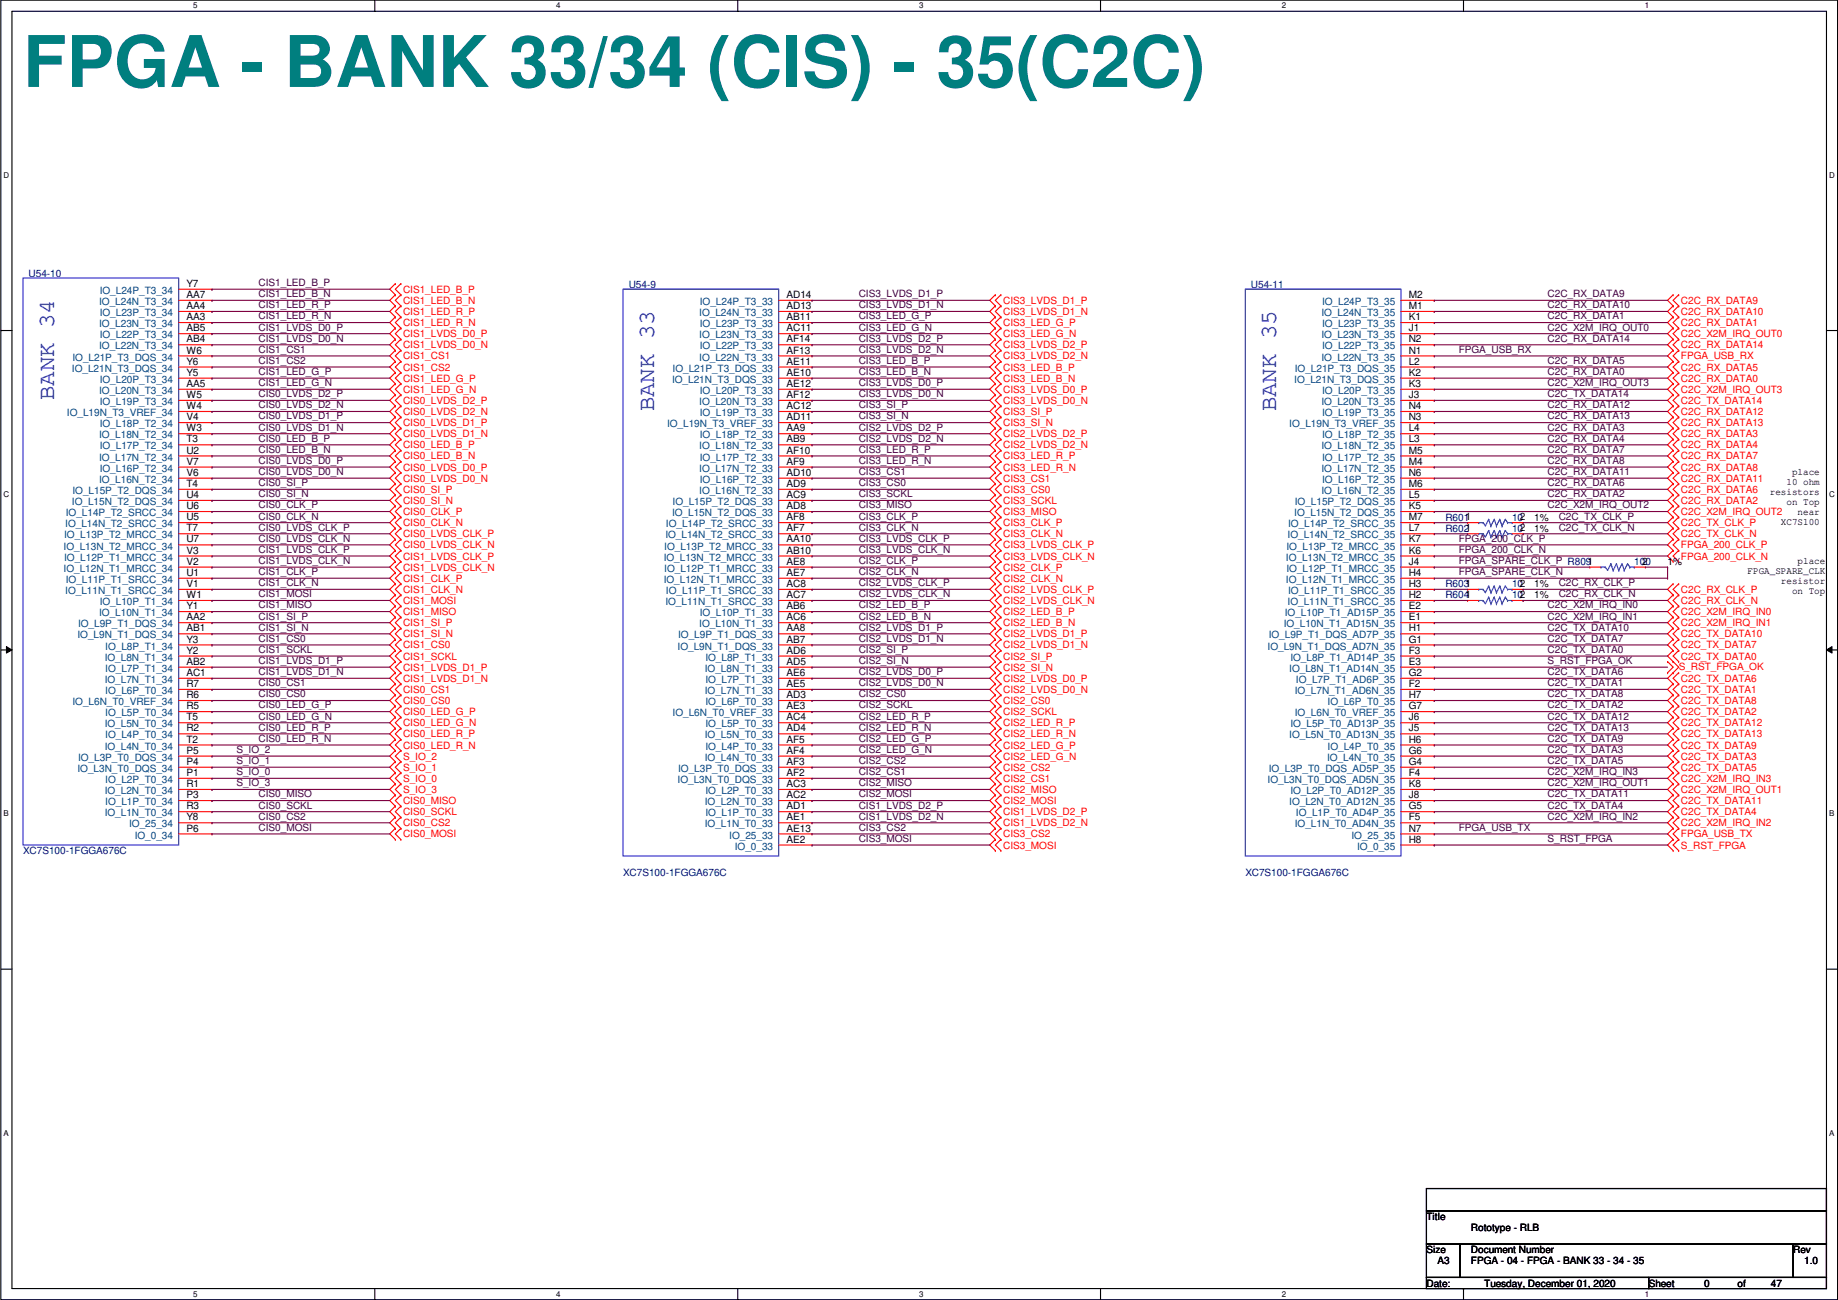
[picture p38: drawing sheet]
<svg xmlns="http://www.w3.org/2000/svg" width="420mm" height="297mm" viewBox="0 0 420 297" stroke-linecap="round" stroke-linejoin="round" font-family="sans-serif">
<defs><g id="words">
<text font-size="16.3" fill="#007f7f" x="5.3" y="19.9">FPGA - BANK 33/34 (CIS) - 35(C2C)</text>
<g font-size="5.3" fill="#00f">
<text x="12.3" y="91.5" transform="rotate(-90 12.3 91.5)">BANK 34</text>
<text x="149.5" y="94" transform="rotate(-90 149.5 94)">BANK 33</text>
<text x="291.7" y="94" transform="rotate(-90 291.7 94)">BANK 35</text>
</g>
<g font-size="2.3" fill="#00007f">
<text x="6.6" y="63.3">U54-10</text>
<text x="143.7" y="65.9">U54-9</text>
<text x="286" y="65.9">U54-11</text>
<text x="330.4" y="119">R6011</text>
<text x="345.6" y="119">102</text>
<text x="330.4" y="121.5">R6021</text>
<text x="345.6" y="121.5">102</text>
<text x="373.6" y="129.1">100</text>
<text x="330.4" y="134.2">R6031</text>
<text x="330.4" y="136.7">R6041</text>
<text x="345.6" y="134.2">102</text>
<text x="345.6" y="136.7">102</text>
<text x="5.3" y="195.2">XC7S100-1FGGA676C</text>
<text x="142.4" y="200.2">XC7S100-1FGGA676C</text>
<text x="284.7" y="200.2">XC7S100-1FGGA676C</text>
</g>
<g font-size="2.3">
<text x="42.6" y="65.5">Y7</text>
<text x="42.6" y="70.6">AA4</text>
<text x="42.6" y="68.1">AA7</text>
<text x="179.8" y="70.6">AD13</text>
<text x="179.8" y="68.1">AD14</text>
<text x="322" y="70.6">M1</text>
<text x="322" y="68.1">M2</text>
<text x="42.6" y="75.7">AB5</text>
<text x="42.6" y="73.2">AA3</text>
<text x="179.8" y="75.7">AC11</text>
<text x="179.8" y="73.2">AB11</text>
<text x="322" y="75.7">J1</text>
<text x="322" y="73.2">K1</text>
<text x="42.6" y="83.3">Y6</text>
<text x="42.6" y="80.8">W6</text>
<text x="42.6" y="78.2">AB4</text>
<text x="179.8" y="83.3">AE11</text>
<text x="179.8" y="80.8">AF13</text>
<text x="179.8" y="78.2">AF14</text>
<text x="322" y="83.3">L2</text>
<text x="322" y="80.8">N1</text>
<text x="322" y="78.2">N2</text>
<text x="42.6" y="88.4">AA5</text>
<text x="42.6" y="85.9">Y5</text>
<text x="179.8" y="88.4">AE12</text>
<text x="179.8" y="85.9">AE10</text>
<text x="322" y="88.4">K3</text>
<text x="322" y="85.9">K2</text>
<text x="42.6" y="93.5">W4</text>
<text x="42.6" y="90.9">W5</text>
<text x="179.8" y="93.5">AC12</text>
<text x="179.8" y="90.9">AF12</text>
<text x="322" y="93.5">N4</text>
<text x="322" y="90.9">J3</text>
<text x="42.6" y="101.1">T3</text>
<text x="42.6" y="98.6">W3</text>
<text x="42.6" y="96">V4</text>
<text x="179.8" y="101.1">AB9</text>
<text x="179.8" y="98.6">AA9</text>
<text x="179.8" y="96">AD11</text>
<text x="322" y="101.1">L3</text>
<text x="322" y="98.6">L4</text>
<text x="322" y="96">N3</text>
<text x="42.6" y="106.2">V7</text>
<text x="42.6" y="103.6">U2</text>
<text x="179.8" y="106.2">AF9</text>
<text x="179.8" y="103.6">AF10</text>
<text x="322" y="106.2">M4</text>
<text x="322" y="103.6">M5</text>
<text x="42.6" y="113.8">U4</text>
<text x="42.6" y="108.7">V6</text>
<text x="42.6" y="111.3">T4</text>
<text x="179.8" y="113.8">AC9</text>
<text x="179.8" y="111.3">AD9</text>
<text x="179.8" y="108.7">AD10</text>
<text x="322" y="113.8">L5</text>
<text x="322" y="111.3">M6</text>
<text x="322" y="108.7">N6</text>
<text x="404.6" y="113.2">resistors</text>
<text x="408.4" y="110.9">10 ohm</text>
<text x="409.6" y="108.6">place</text>
<text x="42.6" y="118.9">U5</text>
<text x="42.6" y="116.3">U6</text>
<text x="179.8" y="118.9">AF8</text>
<text x="179.8" y="116.3">AD8</text>
<text x="322" y="118.9">M7</text>
<text x="322" y="116.3">K5</text>
<text x="350.7" y="119">1%</text>
<text x="408.4" y="115.4">on Top</text>
<text x="410.9" y="117.7">near</text>
<text x="42.6" y="124">U7</text>
<text x="42.6" y="121.4">T7</text>
<text x="179.8" y="124">AA10</text>
<text x="179.8" y="121.4">AF7</text>
<text x="322" y="124">K7</text>
<text x="322" y="121.4">L7</text>
<text x="350.7" y="121.5">1%</text>
<text x="407.1" y="120">XC7S100</text>
<text x="42.6" y="131.6">U1</text>
<text x="42.6" y="129">V2</text>
<text x="42.6" y="126.5">V3</text>
<text x="179.8" y="131.6">AE7</text>
<text x="179.8" y="129">AE8</text>
<text x="179.8" y="126.5">AB10</text>
<text x="322" y="131.6">H4</text>
<text x="322" y="129">J4</text>
<text x="322" y="126.5">K6</text>
<text x="375.4" y="129">2</text>
<text x="381.2" y="129.1">1%</text>
<text x="399.5" y="131.2">FPGA_SPARE_CLK</text>
<text x="410.9" y="128.9">place</text>
<text x="42.6" y="136.7">W1</text>
<text x="42.6" y="134.1">V1</text>
<text x="179.8" y="136.7">AC7</text>
<text x="179.8" y="134.1">AC8</text>
<text x="322" y="136.7">H2</text>
<text x="322" y="134.1">H3</text>
<text x="350.7" y="134.2">1%</text>
<text x="350.7" y="136.7">1%</text>
<text x="407.1" y="133.5">resistor</text>
<text x="409.6" y="135.8">on Top</text>
<text x="42.6" y="141.7">AA2</text>
<text x="42.6" y="139.2">Y1</text>
<text x="179.8" y="141.7">AC6</text>
<text x="179.8" y="139.2">AB6</text>
<text x="322" y="141.7">E1</text>
<text x="322" y="139.2">E2</text>
<text x="42.6" y="149.4">Y2</text>
<text x="42.6" y="146.8">Y3</text>
<text x="42.6" y="144.3">AB1</text>
<text x="179.8" y="149.4">AD6</text>
<text x="179.8" y="146.8">AB7</text>
<text x="179.8" y="144.3">AA8</text>
<text x="322" y="149.4">F3</text>
<text x="322" y="146.8">G1</text>
<text x="322" y="144.3">H1</text>
<text x="42.6" y="154.4">AC1</text>
<text x="42.6" y="151.9">AB2</text>
<text x="179.8" y="154.4">AE6</text>
<text x="179.8" y="151.9">AD5</text>
<text x="322" y="154.4">G2</text>
<text x="322" y="151.9">E3</text>
<text x="42.6" y="159.5">R6</text>
<text x="42.6" y="157">R7</text>
<text x="179.8" y="159.5">AD3</text>
<text x="179.8" y="157">AE5</text>
<text x="322" y="159.5">H7</text>
<text x="322" y="157">F2</text>
<text x="42.6" y="167.1">R2</text>
<text x="42.6" y="164.6">T5</text>
<text x="42.6" y="162.1">R5</text>
<text x="179.8" y="167.1">AD4</text>
<text x="179.8" y="164.6">AC4</text>
<text x="179.8" y="162.1">AE3</text>
<text x="322" y="167.1">J5</text>
<text x="322" y="164.6">J6</text>
<text x="322" y="162.1">G7</text>
<text x="42.6" y="172.2">P5</text>
<text x="42.6" y="169.7">T2</text>
<text x="179.8" y="172.2">AF4</text>
<text x="179.8" y="169.7">AF5</text>
<text x="322" y="172.2">G6</text>
<text x="322" y="169.7">H6</text>
<text x="42.6" y="179.8">R1</text>
<text x="42.6" y="177.3">P1</text>
<text x="42.6" y="174.8">P4</text>
<text x="179.8" y="179.8">AC3</text>
<text x="179.8" y="177.3">AF2</text>
<text x="179.8" y="174.8">AF3</text>
<text x="322" y="179.8">K8</text>
<text x="322" y="177.3">F4</text>
<text x="322" y="174.8">G4</text>
<text x="42.6" y="184.9">R3</text>
<text x="42.6" y="182.4">P3</text>
<text x="179.8" y="184.9">AD1</text>
<text x="179.8" y="182.4">AC2</text>
<text x="322" y="184.9">G5</text>
<text x="322" y="182.4">J8</text>
<text x="42.6" y="190">P6</text>
<text x="42.6" y="187.5">Y8</text>
<text x="179.8" y="190">AE13</text>
<text x="179.8" y="187.5">AE1</text>
<text x="322" y="190">N7</text>
<text x="322" y="187.5">F5</text>
<text x="179.8" y="192.5">AE2</text>
<text x="322" y="192.5">H8</text>
<text x="326.1" y="278.7">Title</text>
<text x="336.2" y="281.3">Rototype - RLB</text>
<text x="326.1" y="286.3">Size</text>
<text x="336.2" y="286.3">Document Number</text>
<text x="409.9" y="286.3">Rev</text>
<text x="326.1" y="294">Date:</text>
<text x="328.6" y="288.9">A3</text>
<text x="336.2" y="288.9">FPGA - 04 - FPGA - BANK 33 - 34 - 35</text>
<text x="339.3" y="294">Tuesday, December 01, 2020</text>
<text x="376.9" y="294">Sheet</text>
<text x="389.6" y="294">0</text>
<text x="397.2" y="294">of</text>
<text x="404.8" y="294">47</text>
<text x="412.4" y="288.9">1.0</text>
</g>
<g font-size="2.3" fill="#400040">
<text x="59.1" y="65.4">CIS1_LED_B_P</text>
<text x="59.1" y="70.4">CIS1_LED_R_P</text>
<text x="59.1" y="67.9">CIS1_LED_B_N</text>
<text x="196.3" y="67.9">CIS3_LVDS_D1_P</text>
<text x="196.3" y="70.4">CIS3_LVDS_D1_N</text>
<text x="353.8" y="67.9">C2C_RX_DATA9</text>
<text x="353.8" y="70.4">C2C_RX_DATA10</text>
<text x="59.1" y="73">CIS1_LED_R_N</text>
<text x="59.1" y="75.5">CIS1_LVDS_D0_P</text>
<text x="196.3" y="73">CIS3_LED_G_P</text>
<text x="196.3" y="75.5">CIS3_LED_G_N</text>
<text x="353.8" y="75.5">C2C_X2M_IRQ_OUT0</text>
<text x="353.8" y="73">C2C_RX_DATA1</text>
<text x="59.1" y="80.6">CIS1_CS1</text>
<text x="59.1" y="83.1">CIS1_CS2</text>
<text x="59.1" y="78.1">CIS1_LVDS_D0_N</text>
<text x="196.3" y="83.1">CIS3_LED_B_P</text>
<text x="196.3" y="78.1">CIS3_LVDS_D2_P</text>
<text x="196.3" y="80.6">CIS3_LVDS_D2_N</text>
<text x="333.4" y="80.6">FPGA_USB_RX</text>
<text x="353.8" y="83.1">C2C_RX_DATA5</text>
<text x="353.8" y="78.1">C2C_RX_DATA14</text>
<text x="59.1" y="85.7">CIS1_LED_G_P</text>
<text x="59.1" y="88.2">CIS1_LED_G_N</text>
<text x="196.3" y="85.7">CIS3_LED_B_N</text>
<text x="196.3" y="88.2">CIS3_LVDS_D0_P</text>
<text x="353.8" y="88.2">C2C_X2M_IRQ_OUT3</text>
<text x="353.8" y="85.7">C2C_RX_DATA0</text>
<text x="59.1" y="95.8">CIS0_LVDS_D1_P</text>
<text x="59.1" y="90.8">CIS0_LVDS_D2_P</text>
<text x="59.1" y="93.3">CIS0_LVDS_D2_N</text>
<text x="196.3" y="93.3">CIS3_SI_P</text>
<text x="196.3" y="95.8">CIS3_SI_N</text>
<text x="196.3" y="90.8">CIS3_LVDS_D0_N</text>
<text x="353.8" y="90.8">C2C_TX_DATA14</text>
<text x="353.8" y="93.3">C2C_RX_DATA12</text>
<text x="353.8" y="95.8">C2C_RX_DATA13</text>
<text x="59.1" y="100.9">CIS0_LED_B_P</text>
<text x="59.1" y="98.4">CIS0_LVDS_D1_N</text>
<text x="196.3" y="98.4">CIS2_LVDS_D2_P</text>
<text x="196.3" y="100.9">CIS2_LVDS_D2_N</text>
<text x="353.8" y="98.4">C2C_RX_DATA3</text>
<text x="353.8" y="100.9">C2C_RX_DATA4</text>
<text x="59.1" y="103.5">CIS0_LED_B_N</text>
<text x="59.1" y="106">CIS0_LVDS_D0_P</text>
<text x="196.3" y="103.5">CIS3_LED_R_P</text>
<text x="196.3" y="106">CIS3_LED_R_N</text>
<text x="353.8" y="103.5">C2C_RX_DATA7</text>
<text x="353.8" y="106">C2C_RX_DATA8</text>
<text x="59.1" y="111.1">CIS0_SI_P</text>
<text x="59.1" y="113.6">CIS0_SI_N</text>
<text x="59.1" y="108.5">CIS0_LVDS_D0_N</text>
<text x="196.3" y="111.1">CIS3_CS0</text>
<text x="196.3" y="108.5">CIS3_CS1</text>
<text x="196.3" y="113.6">CIS3_SCKL</text>
<text x="353.8" y="113.6">C2C_RX_DATA2</text>
<text x="353.8" y="111.1">C2C_RX_DATA6</text>
<text x="353.8" y="108.5">C2C_RX_DATA11</text>
<text x="59.1" y="116.2">CIS0_CLK_P</text>
<text x="59.1" y="118.7">CIS0_CLK_N</text>
<text x="196.3" y="116.2">CIS3_MISO</text>
<text x="196.3" y="118.7">CIS3_CLK_P</text>
<text x="353.8" y="116.2">C2C_X2M_IRQ_OUT2</text>
<text x="356.3" y="118.7">C2C_TX_CLK_P</text>
<text x="59.1" y="121.2">CIS0_LVDS_CLK_P</text>
<text x="59.1" y="123.8">CIS0_LVDS_CLK_N</text>
<text x="196.3" y="121.2">CIS3_CLK_N</text>
<text x="196.3" y="123.8">CIS3_LVDS_CLK_P</text>
<text x="333.4" y="123.8">FPGA_200_CLK_P</text>
<text x="356.3" y="121.2">C2C_TX_CLK_N</text>
<text x="59.1" y="131.4">CIS1_CLK_P</text>
<text x="59.1" y="126.3">CIS1_LVDS_CLK_P</text>
<text x="59.1" y="128.9">CIS1_LVDS_CLK_N</text>
<text x="196.3" y="128.9">CIS2_CLK_P</text>
<text x="196.3" y="131.4">CIS2_CLK_N</text>
<text x="196.3" y="126.3">CIS3_LVDS_CLK_N</text>
<text x="333.4" y="126.3">FPGA_200_CLK_N</text>
<text x="333.4" y="128.9">FPGA_SPARE_CLK_P R8091</text>
<text x="333.4" y="131.4">FPGA_SPARE_CLK_N</text>
<text x="59.1" y="136.5">CIS1_MOSI</text>
<text x="59.1" y="133.9">CIS1_CLK_N</text>
<text x="196.3" y="133.9">CIS2_LVDS_CLK_P</text>
<text x="196.3" y="136.5">CIS2_LVDS_CLK_N</text>
<text x="356.3" y="133.9">C2C_RX_CLK_P</text>
<text x="356.3" y="136.5">C2C_RX_CLK_N</text>
<text x="59.1" y="139">CIS1_MISO</text>
<text x="59.1" y="141.6">CIS1_SI_P</text>
<text x="196.3" y="139">CIS2_LED_B_P</text>
<text x="196.3" y="141.6">CIS2_LED_B_N</text>
<text x="353.8" y="139">C2C_X2M_IRQ_IN0</text>
<text x="353.8" y="141.6">C2C_X2M_IRQ_IN1</text>
<text x="59.1" y="146.6">CIS1_CS0</text>
<text x="59.1" y="149.2">CIS1_SCKL</text>
<text x="59.1" y="144.1">CIS1_SI_N</text>
<text x="196.3" y="149.2">CIS2_SI_P</text>
<text x="196.3" y="144.1">CIS2_LVDS_D1_P</text>
<text x="196.3" y="146.6">CIS2_LVDS_D1_N</text>
<text x="353.8" y="149.2">C2C_TX_DATA0</text>
<text x="353.8" y="146.6">C2C_TX_DATA7</text>
<text x="353.8" y="144.1">C2C_TX_DATA10</text>
<text x="59.1" y="151.7">CIS1_LVDS_D1_P</text>
<text x="59.1" y="154.3">CIS1_LVDS_D1_N</text>
<text x="196.3" y="151.7">CIS2_SI_N</text>
<text x="196.3" y="154.3">CIS2_LVDS_D0_P</text>
<text x="353.8" y="154.3">C2C_TX_DATA6</text>
<text x="353.8" y="151.7">S_RST_FPGA_OK</text>
<text x="59.1" y="159.3">CIS0_CS0</text>
<text x="59.1" y="156.8">CIS0_CS1</text>
<text x="59.1" y="161.9">CIS0_LED_G_P</text>
<text x="196.3" y="159.3">CIS2_CS0</text>
<text x="196.3" y="161.9">CIS2_SCKL</text>
<text x="196.3" y="156.8">CIS2_LVDS_D0_N</text>
<text x="353.8" y="156.8">C2C_TX_DATA1</text>
<text x="353.8" y="161.9">C2C_TX_DATA2</text>
<text x="353.8" y="159.3">C2C_TX_DATA8</text>
<text x="59.1" y="167">CIS0_LED_R_P</text>
<text x="59.1" y="164.4">CIS0_LED_G_N</text>
<text x="196.3" y="164.4">CIS2_LED_R_P</text>
<text x="196.3" y="167">CIS2_LED_R_N</text>
<text x="353.8" y="164.4">C2C_TX_DATA12</text>
<text x="353.8" y="167">C2C_TX_DATA13</text>
<text x="54" y="172">S_IO_2</text>
<text x="59.1" y="169.5">CIS0_LED_R_N</text>
<text x="196.3" y="169.5">CIS2_LED_G_P</text>
<text x="196.3" y="172">CIS2_LED_G_N</text>
<text x="353.8" y="172">C2C_TX_DATA3</text>
<text x="353.8" y="169.5">C2C_TX_DATA9</text>
<text x="54" y="177.1">S_IO_0</text>
<text x="54" y="174.6">S_IO_1</text>
<text x="54" y="179.7">S_IO_3</text>
<text x="196.3" y="177.1">CIS2_CS1</text>
<text x="196.3" y="174.6">CIS2_CS2</text>
<text x="196.3" y="179.7">CIS2_MISO</text>
<text x="353.8" y="179.7">C2C_X2M_IRQ_OUT1</text>
<text x="353.8" y="174.6">C2C_TX_DATA5</text>
<text x="353.8" y="177.1">C2C_X2M_IRQ_IN3</text>
<text x="59.1" y="182.2">CIS0_MISO</text>
<text x="59.1" y="184.7">CIS0_SCKL</text>
<text x="196.3" y="182.2">CIS2_MOSI</text>
<text x="196.3" y="184.7">CIS1_LVDS_D2_P</text>
<text x="353.8" y="184.7">C2C_TX_DATA4</text>
<text x="353.8" y="182.2">C2C_TX_DATA11</text>
<text x="59.1" y="187.3">CIS0_CS2</text>
<text x="59.1" y="189.8">CIS0_MOSI</text>
<text x="196.3" y="189.8">CIS3_CS2</text>
<text x="196.3" y="187.3">CIS1_LVDS_D2_N</text>
<text x="333.4" y="189.8">FPGA_USB_TX</text>
<text x="353.8" y="187.3">C2C_X2M_IRQ_IN2</text>
<text x="196.3" y="192.4">CIS3_MOSI</text>
<text x="353.8" y="192.4">S_RST_FPGA</text>
</g>
<g font-size="2.3" fill="#00407f">
<text x="22.7" y="69.7">IO_L24N_T3_34</text>
<text x="22.8" y="67.1">IO_L24P_T3_34</text>
<text x="160" y="69.7">IO_L24P_T3_33</text>
<text x="302.2" y="69.7">IO_L24P_T3_35</text>
<text x="22.7" y="74.8">IO_L23N_T3_34</text>
<text x="22.8" y="77.3">IO_L22P_T3_34</text>
<text x="22.8" y="72.2">IO_L23P_T3_34</text>
<text x="159.8" y="77.3">IO_L23N_T3_33</text>
<text x="159.8" y="72.2">IO_L24N_T3_33</text>
<text x="160" y="74.8">IO_L23P_T3_33</text>
<text x="302.1" y="77.3">IO_L23N_T3_35</text>
<text x="302.1" y="72.2">IO_L24N_T3_35</text>
<text x="302.2" y="74.8">IO_L23P_T3_35</text>
<text x="16.6" y="82.4">IO_L21P_T3_DQS_34</text>
<text x="22.7" y="79.8">IO_L22N_T3_34</text>
<text x="159.8" y="82.4">IO_L22N_T3_33</text>
<text x="160" y="79.8">IO_L22P_T3_33</text>
<text x="302.1" y="82.4">IO_L22N_T3_35</text>
<text x="302.2" y="79.8">IO_L22P_T3_35</text>
<text x="16.5" y="84.9">IO_L21N_T3_DQS_34</text>
<text x="22.8" y="87.5">IO_L20P_T3_34</text>
<text x="153.6" y="87.5">IO_L21N_T3_DQS_33</text>
<text x="153.7" y="84.9">IO_L21P_T3_DQS_33</text>
<text x="295.9" y="87.5">IO_L21N_T3_DQS_35</text>
<text x="296" y="84.9">IO_L21P_T3_DQS_35</text>
<text x="15.3" y="95.1">IO_L19N_T3_VREF_34</text>
<text x="22.7" y="90">IO_L20N_T3_34</text>
<text x="22.8" y="92.5">IO_L19P_T3_34</text>
<text x="159.8" y="92.5">IO_L20N_T3_33</text>
<text x="160" y="95.1">IO_L19P_T3_33</text>
<text x="160" y="90">IO_L20P_T3_33</text>
<text x="302.1" y="92.5">IO_L20N_T3_35</text>
<text x="302.2" y="95.1">IO_L19P_T3_35</text>
<text x="302.2" y="90">IO_L20P_T3_35</text>
<text x="22.7" y="100.2">IO_L18N_T2_34</text>
<text x="22.8" y="97.6">IO_L18P_T2_34</text>
<text x="152.5" y="97.6">IO_L19N_T3_VREF_33</text>
<text x="160" y="100.2">IO_L18P_T2_33</text>
<text x="294.7" y="97.6">IO_L19N_T3_VREF_35</text>
<text x="302.2" y="100.2">IO_L18P_T2_35</text>
<text x="22.7" y="105.2">IO_L17N_T2_34</text>
<text x="22.8" y="107.8">IO_L16P_T2_34</text>
<text x="22.8" y="102.7">IO_L17P_T2_34</text>
<text x="159.8" y="107.8">IO_L17N_T2_33</text>
<text x="159.8" y="102.7">IO_L18N_T2_33</text>
<text x="160" y="105.2">IO_L17P_T2_33</text>
<text x="302.1" y="107.8">IO_L17N_T2_35</text>
<text x="302.1" y="102.7">IO_L18N_T2_35</text>
<text x="302.2" y="105.2">IO_L17P_T2_35</text>
<text x="16.6" y="112.9">IO_L15P_T2_DQS_34</text>
<text x="22.7" y="110.3">IO_L16N_T2_34</text>
<text x="159.8" y="112.9">IO_L16N_T2_33</text>
<text x="160" y="110.3">IO_L16P_T2_33</text>
<text x="302.1" y="112.9">IO_L16N_T2_35</text>
<text x="302.2" y="110.3">IO_L16P_T2_35</text>
<text x="15.1" y="117.9">IO_L14P_T2_SRCC_34</text>
<text x="16.5" y="115.4">IO_L15N_T2_DQS_34</text>
<text x="153.6" y="117.9">IO_L15N_T2_DQS_33</text>
<text x="153.7" y="115.4">IO_L15P_T2_DQS_33</text>
<text x="295.9" y="117.9">IO_L15N_T2_DQS_35</text>
<text x="296" y="115.4">IO_L15P_T2_DQS_35</text>
<text x="14.6" y="125.6">IO_L13N_T2_MRCC_34</text>
<text x="14.7" y="123">IO_L13P_T2_MRCC_34</text>
<text x="14.9" y="120.5">IO_L14N_T2_SRCC_34</text>
<text x="151.8" y="125.6">IO_L13P_T2_MRCC_33</text>
<text x="152.1" y="123">IO_L14N_T2_SRCC_33</text>
<text x="152.2" y="120.5">IO_L14P_T2_SRCC_33</text>
<text x="294.1" y="125.6">IO_L13P_T2_MRCC_35</text>
<text x="294.3" y="123">IO_L14N_T2_SRCC_35</text>
<text x="294.5" y="120.5">IO_L14P_T2_SRCC_35</text>
<text x="14.6" y="130.6">IO_L12N_T1_MRCC_34</text>
<text x="14.7" y="128.1">IO_L12P_T1_MRCC_34</text>
<text x="151.7" y="128.1">IO_L13N_T2_MRCC_33</text>
<text x="151.8" y="130.6">IO_L12P_T1_MRCC_33</text>
<text x="294" y="128.1">IO_L13N_T2_MRCC_35</text>
<text x="294.1" y="130.6">IO_L12P_T1_MRCC_35</text>
<text x="14.9" y="135.7">IO_L11N_T1_SRCC_34</text>
<text x="15.1" y="133.2">IO_L11P_T1_SRCC_34</text>
<text x="151.7" y="133.2">IO_L12N_T1_MRCC_33</text>
<text x="152.2" y="135.7">IO_L11P_T1_SRCC_33</text>
<text x="294" y="133.2">IO_L12N_T1_MRCC_35</text>
<text x="294.5" y="135.7">IO_L11P_T1_SRCC_35</text>
<text x="17.9" y="143.3">IO_L9P_T1_DQS_34</text>
<text x="22.7" y="140.8">IO_L10N_T1_34</text>
<text x="22.8" y="138.3">IO_L10P_T1_34</text>
<text x="152.1" y="138.3">IO_L11N_T1_SRCC_33</text>
<text x="159.8" y="143.3">IO_L10N_T1_33</text>
<text x="160" y="140.8">IO_L10P_T1_33</text>
<text x="293.4" y="143.3">IO_L10N_T1_AD15N_35</text>
<text x="293.7" y="140.8">IO_L10P_T1_AD15P_35</text>
<text x="294.3" y="138.3">IO_L11N_T1_SRCC_35</text>
<text x="17.7" y="145.9">IO_L9N_T1_DQS_34</text>
<text x="24.1" y="148.4">IO_L8P_T1_34</text>
<text x="154.9" y="148.4">IO_L9N_T1_DQS_33</text>
<text x="155" y="145.9">IO_L9P_T1_DQS_33</text>
<text x="289.8" y="148.4">IO_L9N_T1_DQS_AD7N_35</text>
<text x="290" y="145.9">IO_L9P_T1_DQS_AD7P_35</text>
<text x="23.9" y="151">IO_L8N_T1_34</text>
<text x="24.1" y="153.5">IO_L7P_T1_34</text>
<text x="161.1" y="153.5">IO_L8N_T1_33</text>
<text x="161.2" y="151">IO_L8P_T1_33</text>
<text x="294.7" y="153.5">IO_L8N_T1_AD14N_35</text>
<text x="295" y="151">IO_L8P_T1_AD14P_35</text>
<text x="16.6" y="161.1">IO_L6N_T0_VREF_34</text>
<text x="23.9" y="156">IO_L7N_T1_34</text>
<text x="24.1" y="158.6">IO_L6P_T0_34</text>
<text x="161.1" y="158.6">IO_L7N_T1_33</text>
<text x="161.2" y="161.1">IO_L6P_T0_33</text>
<text x="161.2" y="156">IO_L7P_T1_33</text>
<text x="296" y="158.6">IO_L7N_T1_AD6N_35</text>
<text x="296.2" y="156">IO_L7P_T1_AD6P_35</text>
<text x="303.5" y="161.1">IO_L6P_T0_35</text>
<text x="23.9" y="166.2">IO_L5N_T0_34</text>
<text x="24.1" y="163.7">IO_L5P_T0_34</text>
<text x="153.7" y="163.7">IO_L6N_T0_VREF_33</text>
<text x="161.2" y="166.2">IO_L5P_T0_33</text>
<text x="295" y="166.2">IO_L5P_T0_AD13P_35</text>
<text x="296" y="163.7">IO_L6N_T0_VREF_35</text>
<text x="17.9" y="173.8">IO_L3P_T0_DQS_34</text>
<text x="23.9" y="171.3">IO_L4N_T0_34</text>
<text x="24.1" y="168.7">IO_L4P_T0_34</text>
<text x="161.1" y="173.8">IO_L4N_T0_33</text>
<text x="161.1" y="168.7">IO_L5N_T0_33</text>
<text x="161.2" y="171.3">IO_L4P_T0_33</text>
<text x="294.7" y="168.7">IO_L5N_T0_AD13N_35</text>
<text x="303.3" y="173.8">IO_L4N_T0_35</text>
<text x="303.5" y="171.3">IO_L4P_T0_35</text>
<text x="17.7" y="176.4">IO_L3N_T0_DQS_34</text>
<text x="24.1" y="178.9">IO_L2P_T0_34</text>
<text x="154.9" y="178.9">IO_L3N_T0_DQS_33</text>
<text x="155" y="176.4">IO_L3P_T0_DQS_33</text>
<text x="289.8" y="178.9">IO_L3N_T0_DQS_AD5N_35</text>
<text x="290" y="176.4">IO_L3P_T0_DQS_AD5P_35</text>
<text x="23.9" y="181.4">IO_L2N_T0_34</text>
<text x="24.1" y="184">IO_L1P_T0_34</text>
<text x="161.1" y="184">IO_L2N_T0_33</text>
<text x="161.2" y="181.4">IO_L2P_T0_33</text>
<text x="294.7" y="184">IO_L2N_T0_AD12N_35</text>
<text x="295" y="181.4">IO_L2P_T0_AD12P_35</text>
<text x="23.9" y="186.5">IO_L1N_T0_34</text>
<text x="29.5" y="189.1">IO_25_34</text>
<text x="30.8" y="191.6">IO_0_34</text>
<text x="161.1" y="189.1">IO_L1N_T0_33</text>
<text x="161.2" y="186.5">IO_L1P_T0_33</text>
<text x="166.7" y="191.6">IO_25_33</text>
<text x="296" y="189.1">IO_L1N_T0_AD4N_35</text>
<text x="296.2" y="186.5">IO_L1P_T0_AD4P_35</text>
<text x="308.9" y="191.6">IO_25_35</text>
<text x="168" y="194.1">IO_0_33</text>
<text x="310.2" y="194.1">IO_0_35</text>
</g>
<g font-size="2.3" fill="#f00">
<text x="92.1" y="66.9">CIS1_LED_B_P</text>
<text x="92.1" y="69.4">CIS1_LED_B_N</text>
<text x="92.1" y="72">CIS1_LED_R_P</text>
<text x="229.3" y="69.4">CIS3_LVDS_D1_P</text>
<text x="229.3" y="72">CIS3_LVDS_D1_N</text>
<text x="384.2" y="69.4">C2C_RX_DATA9</text>
<text x="384.2" y="72">C2C_RX_DATA10</text>
<text x="92.1" y="74.5">CIS1_LED_R_N</text>
<text x="92.1" y="77">CIS1_LVDS_D0_P</text>
<text x="229.3" y="74.5">CIS3_LED_G_P</text>
<text x="229.3" y="77">CIS3_LED_G_N</text>
<text x="384.2" y="74.5">C2C_RX_DATA1</text>
<text x="384.2" y="77">C2C_X2M_IRQ_OUT0</text>
<text x="92.1" y="79.6">CIS1_LVDS_D0_N</text>
<text x="92.1" y="82.1">CIS1_CS1</text>
<text x="229.3" y="79.6">CIS3_LVDS_D2_P</text>
<text x="229.3" y="82.1">CIS3_LVDS_D2_N</text>
<text x="384.2" y="79.6">C2C_RX_DATA14</text>
<text x="384.2" y="82.1">FPGA_USB_RX</text>
<text x="92.1" y="84.7">CIS1_CS2</text>
<text x="92.1" y="87.2">CIS1_LED_G_P</text>
<text x="92.1" y="89.7">CIS1_LED_G_N</text>
<text x="229.3" y="84.7">CIS3_LED_B_P</text>
<text x="229.3" y="87.2">CIS3_LED_B_N</text>
<text x="229.3" y="89.7">CIS3_LVDS_D0_P</text>
<text x="384.2" y="84.7">C2C_RX_DATA5</text>
<text x="384.2" y="87.2">C2C_RX_DATA0</text>
<text x="384.2" y="89.7">C2C_X2M_IRQ_OUT3</text>
<text x="92.1" y="92.3">CIS0_LVDS_D2_P</text>
<text x="92.1" y="94.8">CIS0_LVDS_D2_N</text>
<text x="229.3" y="92.3">CIS3_LVDS_D0_N</text>
<text x="229.3" y="94.8">CIS3_SI_P</text>
<text x="384.2" y="92.3">C2C_TX_DATA14</text>
<text x="384.2" y="94.8">C2C_RX_DATA12</text>
<text x="92.1" y="97.4">CIS0_LVDS_D1_P</text>
<text x="92.1" y="99.9">CIS0_LVDS_D1_N</text>
<text x="229.3" y="97.4">CIS3_SI_N</text>
<text x="229.3" y="99.9">CIS2_LVDS_D2_P</text>
<text x="384.2" y="97.4">C2C_RX_DATA13</text>
<text x="384.2" y="99.9">C2C_RX_DATA3</text>
<text x="92.1" y="102.4">CIS0_LED_B_P</text>
<text x="92.1" y="105">CIS0_LED_B_N</text>
<text x="92.1" y="107.5">CIS0_LVDS_D0_P</text>
<text x="229.3" y="102.4">CIS2_LVDS_D2_N</text>
<text x="229.3" y="105">CIS3_LED_R_P</text>
<text x="229.3" y="107.5">CIS3_LED_R_N</text>
<text x="384.2" y="102.4">C2C_RX_DATA4</text>
<text x="384.2" y="105">C2C_RX_DATA7</text>
<text x="384.2" y="107.5">C2C_RX_DATA8</text>
<text x="92.1" y="110.1">CIS0_LVDS_D0_N</text>
<text x="92.1" y="112.6">CIS0_SI_P</text>
<text x="229.3" y="110.1">CIS3_CS1</text>
<text x="229.3" y="112.6">CIS3_CS0</text>
<text x="384.2" y="110.1">C2C_RX_DATA11</text>
<text x="384.2" y="112.6">C2C_RX_DATA6</text>
<text x="92.1" y="115.1">CIS0_SI_N</text>
<text x="92.1" y="117.7">CIS0_CLK_P</text>
<text x="229.3" y="115.1">CIS3_SCKL</text>
<text x="229.3" y="117.7">CIS3_MISO</text>
<text x="384.2" y="115.1">C2C_RX_DATA2</text>
<text x="384.2" y="117.7">C2C_X2M_IRQ_OUT2</text>
<text x="92.1" y="120.2">CIS0_CLK_N</text>
<text x="92.1" y="122.8">CIS0_LVDS_CLK_P</text>
<text x="92.1" y="125.3">CIS0_LVDS_CLK_N</text>
<text x="229.3" y="120.2">CIS3_CLK_P</text>
<text x="229.3" y="122.8">CIS3_CLK_N</text>
<text x="229.3" y="125.3">CIS3_LVDS_CLK_P</text>
<text x="384.2" y="120.2">C2C_TX_CLK_P</text>
<text x="384.2" y="122.8">C2C_TX_CLK_N</text>
<text x="384.2" y="125.3">FPGA_200_CLK_P</text>
<text x="92.1" y="127.8">CIS1_LVDS_CLK_P</text>
<text x="92.1" y="130.4">CIS1_LVDS_CLK_N</text>
<text x="229.3" y="127.8">CIS3_LVDS_CLK_N</text>
<text x="229.3" y="130.4">CIS2_CLK_P</text>
<text x="384.2" y="127.8">FPGA_200_CLK_N</text>
<text x="92.1" y="132.9">CIS1_CLK_P</text>
<text x="92.1" y="135.5">CIS1_CLK_N</text>
<text x="229.3" y="132.9">CIS2_CLK_N</text>
<text x="229.3" y="135.5">CIS2_LVDS_CLK_P</text>
<text x="384.2" y="135.5">C2C_RX_CLK_P</text>
<text x="92.1" y="138">CIS1_MOSI</text>
<text x="92.1" y="140.5">CIS1_MISO</text>
<text x="92.1" y="143.1">CIS1_SI_P</text>
<text x="229.3" y="138">CIS2_LVDS_CLK_N</text>
<text x="229.3" y="140.5">CIS2_LED_B_P</text>
<text x="229.3" y="143.1">CIS2_LED_B_N</text>
<text x="384.2" y="138">C2C_RX_CLK_N</text>
<text x="384.2" y="140.5">C2C_X2M_IRQ_IN0</text>
<text x="384.2" y="143.1">C2C_X2M_IRQ_IN1</text>
<text x="92.1" y="145.6">CIS1_SI_N</text>
<text x="92.1" y="148.2">CIS1_CS0</text>
<text x="229.3" y="145.6">CIS2_LVDS_D1_P</text>
<text x="229.3" y="148.2">CIS2_LVDS_D1_N</text>
<text x="384.2" y="145.6">C2C_TX_DATA10</text>
<text x="384.2" y="148.2">C2C_TX_DATA7</text>
<text x="92.1" y="150.7">CIS1_SCKL</text>
<text x="92.1" y="153.2">CIS1_LVDS_D1_P</text>
<text x="92.1" y="155.8">CIS1_LVDS_D1_N</text>
<text x="229.3" y="150.7">CIS2_SI_P</text>
<text x="229.3" y="153.2">CIS2_SI_N</text>
<text x="229.3" y="155.8">CIS2_LVDS_D0_P</text>
<text x="383.7" y="153">S_RST_FPGA_OK</text>
<text x="384.2" y="150.7">C2C_TX_DATA0</text>
<text x="384.2" y="155.8">C2C_TX_DATA6</text>
<text x="92.1" y="158.3">CIS0_CS1</text>
<text x="92.1" y="160.9">CIS0_CS0</text>
<text x="229.3" y="158.3">CIS2_LVDS_D0_N</text>
<text x="229.3" y="160.9">CIS2_CS0</text>
<text x="384.2" y="158.3">C2C_TX_DATA1</text>
<text x="384.2" y="160.9">C2C_TX_DATA8</text>
<text x="92.1" y="163.4">CIS0_LED_G_P</text>
<text x="92.1" y="165.9">CIS0_LED_G_N</text>
<text x="229.3" y="163.4">CIS2_SCKL</text>
<text x="229.3" y="165.9">CIS2_LED_R_P</text>
<text x="384.2" y="163.4">C2C_TX_DATA2</text>
<text x="384.2" y="165.9">C2C_TX_DATA12</text>
<text x="92.1" y="168.5">CIS0_LED_R_P</text>
<text x="92.1" y="171">CIS0_LED_R_N</text>
<text x="92.1" y="173.6">S_IO_2</text>
<text x="229.3" y="168.5">CIS2_LED_R_N</text>
<text x="229.3" y="171">CIS2_LED_G_P</text>
<text x="229.3" y="173.6">CIS2_LED_G_N</text>
<text x="384.2" y="168.5">C2C_TX_DATA13</text>
<text x="384.2" y="171">C2C_TX_DATA9</text>
<text x="384.2" y="173.6">C2C_TX_DATA3</text>
<text x="92.1" y="176.1">S_IO_1</text>
<text x="92.1" y="178.6">S_IO_0</text>
<text x="229.3" y="176.1">CIS2_CS2</text>
<text x="229.3" y="178.6">CIS2_CS1</text>
<text x="384.2" y="176.1">C2C_TX_DATA5</text>
<text x="384.2" y="178.6">C2C_X2M_IRQ_IN3</text>
<text x="92.1" y="181.2">S_IO_3</text>
<text x="92.1" y="183.7">CIS0_MISO</text>
<text x="229.3" y="181.2">CIS2_MISO</text>
<text x="229.3" y="183.7">CIS2_MOSI</text>
<text x="384.2" y="181.2">C2C_X2M_IRQ_OUT1</text>
<text x="384.2" y="183.7">C2C_TX_DATA11</text>
<text x="92.1" y="186.3">CIS0_SCKL</text>
<text x="92.1" y="188.8">CIS0_CS2</text>
<text x="92.1" y="191.3">CIS0_MOSI</text>
<text x="229.3" y="186.3">CIS1_LVDS_D2_P</text>
<text x="229.3" y="188.8">CIS1_LVDS_D2_N</text>
<text x="229.3" y="191.3">CIS3_CS2</text>
<text x="384.2" y="186.3">C2C_TX_DATA4</text>
<text x="384.2" y="188.8">C2C_X2M_IRQ_IN2</text>
<text x="384.2" y="191.3">FPGA_USB_TX</text>
<text x="229.3" y="193.9">CIS3_MOSI</text>
<text x="384.2" y="193.9">S_RST_FPGA</text>
</g>
<g font-size="1.8">
<text x="44.2" y="1.9">5</text>
<text x="127.1" y="1.9">4</text>
<text x="210.1" y="1.9">3</text>
<text x="293" y="1.9">2</text>
<text x="376" y="1.9">1</text>
<text x=".8" y="40.6">D</text>
<text x="418.2" y="40.6">D</text>
<text x=".8" y="113.6">C</text>
<text x="418.2" y="113.6">C</text>
<text x=".8" y="186.6">B</text>
<text x="418.2" y="186.6">B</text>
<text x=".8" y="259.5">A</text>
<text x="418.2" y="259.5">A</text>
<text x="44.2" y="296.3">5</text>
<text x="127.1" y="296.3">4</text>
<text x="210.1" y="296.3">3</text>
<text x="293" y="296.3">2</text>
<text x="376" y="296.3">1</text>
</g>
</g></defs>
<path d="M.2 0h419.9v297h-419.9zM2.7 2.6h414.8v291.8h-414.8z" fill="none" stroke="#000" stroke-width=".25"/>
<g fill="#fff">
<path d="M44.2 .3h1v2h-1z"/>
<path d="M44.2 294.7h1v2h-1z"/>
</g>
<path d="M85.7 0v2.6M85.7 294.4v2.6" fill="none" stroke="#000" stroke-width=".25"/>
<g fill="#fff">
<path d="M127.1 .3h1v2h-1z"/>
<path d="M127.1 294.7h1v2h-1z"/>
</g>
<path d="M168.6 0v2.6M168.6 294.4v2.6" fill="none" stroke="#000" stroke-width=".25"/>
<g fill="#fff">
<path d="M210.1 .3h1v2h-1z"/>
<path d="M210.1 294.7h1v2h-1z"/>
</g>
<path d="M251.6 0v2.6M251.6 294.4v2.6" fill="none" stroke="#000" stroke-width=".25"/>
<g fill="#fff">
<path d="M293 .3h1v2h-1z"/>
<path d="M293 294.7h1v2h-1z"/>
</g>
<path d="M334.5 0v2.6M334.5 294.4v2.6" fill="none" stroke="#000" stroke-width=".25"/>
<g fill="#fff">
<path d="M376 .3h1v2h-1z"/>
<path d="M376 294.7h1v2h-1z"/>
<path d="M.8 39h1.3v2h-1.3z"/>
<path d="M418.2 39h1.2v2h-1.2z"/>
<path d="M.8 112h1.3v2h-1.3z"/>
<path d="M418.2 112h1.2v2h-1.2z"/>
</g>
<path d="M.2 75.5h2.5M417.5 75.5h2.6" fill="none" stroke="#000" stroke-width=".25"/>
<g fill="#fff">
<path d="M.8 185h1.2v1.9h-1.2z"/>
<path d="M418.2 185h1.1v1.9h-1.1z"/>
</g>
<path d="M.2 148.5h2.5M417.5 148.5h2.6" fill="none" stroke="#000" stroke-width=".25"/>
<path d="M1.5 147.7l1.2 .8-1.2 .7zM417.5 148.5l1.3-.8v1.5z" fill="#000"/>
<path d="M1.5 147.7l1.2 .8-1.2 .7zM417.5 148.5l1.3-.8v1.5z" fill="none" stroke="#000" stroke-width=".23"/>
<g fill="#fff">
<path d="M.8 257.9h1.2v2h-1.2z"/>
<path d="M418.2 257.9h1.1v2h-1.1z"/>
</g>
<path d="M.2 221.4h2.5M417.5 221.4h2.6M326.1 271.6h91.4v5h-91.4zM326.1 276.6h91.4v7.7h-91.4zM326.1 284.3h7.6v7.6h-7.6zM326.1 291.9h50.8v2.5h-50.8zM333.7 284.3h76.2v7.6h-76.2zM376.9 291.9h40.6v2.5h-40.6zM409.9 284.3h7.6v7.6h-7.6z" fill="none" stroke="#000" stroke-width=".25"/>
<g fill="none" stroke="#f00" stroke-width=".25">
<path d="M40.8 78.8h7.7M40.8 76.2h7.7M40.8 73.7h7.7M40.8 71.2h7.7M40.8 68.6h7.7M40.8 66.1h7.7M48.5 78.8h.1M48.5 76.2h.1M48.5 73.7h.1M48.5 71.2h.1M48.5 68.6h.1M48.5 66.1h.1"/>
<path d="M90.4 64.8h.1M90.4 67.4h.1M90.4 69.9h.1M90.4 72.4h.1M90.4 75h.1M90.4 77.5h.1M90.4 64.8l-1.3 1.3 1.3 1.3M90.4 67.4l-1.3 1.2 1.3 1.3M90.4 69.9l-1.3 1.3 1.3 1.2M90.4 72.4l-1.3 1.3 1.3 1.3M90.4 75l-1.3 1.2 1.3 1.3M90.4 77.5l-1.3 1.3 1.3 1.3"/>
<path d="M91.6 67.4h.1M91.6 64.8h.1M91.6 69.9h.1M91.6 72.4h.1M91.6 75h.1M91.6 77.5h.1M91.6 64.8l-1.2 1.3 1.2 1.3M91.6 67.4l-1.2 1.2 1.2 1.3M91.6 69.9l-1.2 1.3 1.2 1.2M91.6 72.4l-1.2 1.3 1.2 1.3M91.6 75l-1.2 1.2 1.2 1.3M91.6 77.5l-1.2 1.3 1.2 1.3"/>
<path d="M178 78.8h7.6M178 76.2h7.6M178 73.7h7.6M178 71.2h7.6M178 68.6h7.6M185.6 78.8h.1M185.6 76.2h.1M185.6 73.7h.1M185.6 71.2h.1M185.6 68.6h.1M227.5 67.4h.1M227.5 69.9h.1"/>
<path d="M227.5 72.4h.1M227.5 75h.1M227.5 77.5h.1M227.5 67.4l-1.2 1.2 1.2 1.3M227.5 69.9l-1.2 1.3 1.2 1.2M227.5 72.4l-1.2 1.3 1.2 1.3M227.5 75l-1.2 1.2 1.2 1.3M227.5 77.5l-1.2 1.3 1.2 1.3M228.8 69.9h.1M228.8 67.4h.1M228.8 72.4h.1M228.8 75h.1"/>
<path d="M228.8 77.5h.1M228.8 67.4l-1.3 1.2 1.3 1.3M228.8 69.9l-1.3 1.3 1.3 1.2M228.8 72.4l-1.3 1.3 1.3 1.3M228.8 75l-1.3 1.2 1.3 1.3M228.8 77.5l-1.3 1.3 1.3 1.3M320.2 78.8h7.7M320.2 76.2h7.7M320.2 73.7h7.7M320.2 71.2h7.7M320.2 68.6h7.7M327.9 78.8h.1"/>
<path d="M327.9 76.2h.1M327.9 73.7h.1M327.9 71.2h.1M327.9 68.6h.1M382.5 67.4h.1M382.5 69.9h.1M382.5 72.4h.1M382.5 75h.1M382.5 77.5h.1M382.5 67.4l-1.3 1.2 1.3 1.3M382.5 69.9l-1.3 1.3 1.3 1.2M382.5 72.4l-1.3 1.3 1.3 1.3"/>
<path d="M382.5 75l-1.3 1.2 1.3 1.3M382.5 77.5l-1.3 1.3 1.3 1.3M383.7 69.9h.1M383.7 67.4h.1M383.7 72.4h.1M383.7 75h.1M383.7 77.5h.1M383.7 67.4l-1.2 1.2 1.2 1.3M383.7 69.9l-1.2 1.3 1.2 1.2M383.7 72.4l-1.2 1.3 1.2 1.3M383.7 75l-1.2 1.2 1.2 1.3M383.7 77.5l-1.2 1.3 1.2 1.3"/>
<path d="M40.8 99.1h7.7M40.8 96.6h7.7M40.8 94h7.7M40.8 91.5h7.7M40.8 88.9h7.7M40.8 86.4h7.7M40.8 83.9h7.7M40.8 81.3h7.7M48.5 99.1h.1M48.5 96.6h.1M48.5 94h.1M48.5 91.5h.1"/>
<path d="M48.5 88.9h.1M48.5 86.4h.1M48.5 83.9h.1M48.5 81.3h.1M90.4 80.1h.1M90.4 82.6h.1M90.4 85.1h.1M90.4 87.7h.1M90.4 90.2h.1M90.4 92.8h.1M90.4 95.3h.1M90.4 97.8h.1"/>
<path d="M90.4 80.1l-1.3 1.2 1.3 1.3M90.4 82.6l-1.3 1.3 1.3 1.2M90.4 85.1l-1.3 1.3 1.3 1.3M90.4 87.7l-1.3 1.2 1.3 1.3M90.4 90.2l-1.3 1.3 1.3 1.3M90.4 92.8l-1.3 1.2 1.3 1.3M90.4 95.3l-1.3 1.3 1.3 1.2M90.4 97.8l-1.3 1.3 1.3 1.3M91.6 80.1h.1M91.6 82.6h.1M91.6 85.1h.1M91.6 87.7h.1"/>
<path d="M91.6 90.2h.1M91.6 92.8h.1M91.6 95.3h.1M91.6 97.8h.1M91.6 80.1l-1.2 1.2 1.2 1.3M91.6 82.6l-1.2 1.3 1.2 1.2M91.6 85.1l-1.2 1.3 1.2 1.3M91.6 87.7l-1.2 1.2 1.2 1.3M91.6 90.2l-1.2 1.3 1.2 1.3M91.6 92.8l-1.2 1.2 1.2 1.3M91.6 95.3l-1.2 1.3 1.2 1.2M91.6 97.8l-1.2 1.3 1.2 1.3"/>
<path d="M178 99.1h7.6M178 96.6h7.6M178 94h7.6M178 91.5h7.6M178 88.9h7.6M178 86.4h7.6M178 83.9h7.6M178 81.3h7.6M185.6 99.1h.1M185.6 96.6h.1M185.6 94h.1M185.6 91.5h.1"/>
<path d="M185.6 88.9h.1M185.6 86.4h.1M185.6 83.9h.1M185.6 81.3h.1M227.5 80.1h.1M227.5 82.6h.1M227.5 85.1h.1M227.5 87.7h.1M227.5 90.2h.1M227.5 92.8h.1M227.5 95.3h.1M227.5 97.8h.1"/>
<path d="M227.5 80.1l-1.2 1.2 1.2 1.3M227.5 82.6l-1.2 1.3 1.2 1.2M227.5 85.1l-1.2 1.3 1.2 1.3M227.5 87.7l-1.2 1.2 1.2 1.3M227.5 90.2l-1.2 1.3 1.2 1.3M227.5 92.8l-1.2 1.2 1.2 1.3M227.5 95.3l-1.2 1.3 1.2 1.2M227.5 97.8l-1.2 1.3 1.2 1.3M228.8 80.1h.1M228.8 82.6h.1M228.8 85.1h.1M228.8 87.7h.1"/>
<path d="M228.8 90.2h.1M228.8 92.8h.1M228.8 95.3h.1M228.8 97.8h.1M228.8 80.1l-1.3 1.2 1.3 1.3M228.8 82.6l-1.3 1.3 1.3 1.2M228.8 85.1l-1.3 1.3 1.3 1.3M228.8 87.7l-1.3 1.2 1.3 1.3M228.8 90.2l-1.3 1.3 1.3 1.3M228.8 92.8l-1.3 1.2 1.3 1.3M228.8 95.3l-1.3 1.3 1.3 1.2M228.8 97.8l-1.3 1.3 1.3 1.3"/>
<path d="M320.2 99.1h7.7M320.2 96.6h7.7M320.2 94h7.7M320.2 91.5h7.7M320.2 88.9h7.7M320.2 86.4h7.7M320.2 83.9h7.7M320.2 81.3h7.7M327.9 99.1h.1M327.9 96.6h.1M327.9 94h.1M327.9 91.5h.1"/>
<path d="M327.9 88.9h.1M327.9 86.4h.1M327.9 83.9h.1M327.9 81.3h.1M382.5 80.1h.1M382.5 82.6h.1M382.5 85.1h.1M382.5 87.7h.1M382.5 90.2h.1M382.5 92.8h.1M382.5 95.3h.1M382.5 97.8h.1"/>
<path d="M382.5 80.1l-1.3 1.2 1.3 1.3M382.5 82.6l-1.3 1.3 1.3 1.2M382.5 85.1l-1.3 1.3 1.3 1.3M382.5 87.7l-1.3 1.2 1.3 1.3M382.5 90.2l-1.3 1.3 1.3 1.3M382.5 92.8l-1.3 1.2 1.3 1.3M382.5 95.3l-1.3 1.3 1.3 1.2M382.5 97.8l-1.3 1.3 1.3 1.3M383.7 80.1h.1M383.7 82.6h.1M383.7 85.1h.1M383.7 87.7h.1"/>
<path d="M383.7 90.2h.1M383.7 92.8h.1M383.7 95.3h.1M383.7 97.8h.1M383.7 80.1l-1.2 1.2 1.2 1.3M383.7 82.6l-1.2 1.3 1.2 1.2M383.7 85.1l-1.2 1.3 1.2 1.3M383.7 87.7l-1.2 1.2 1.2 1.3M383.7 90.2l-1.2 1.3 1.2 1.3M383.7 92.8l-1.2 1.2 1.2 1.3M383.7 95.3l-1.2 1.3 1.2 1.2M383.7 97.8l-1.2 1.3 1.2 1.3"/>
<path d="M40.8 119.4h7.7M40.8 116.9h7.7M40.8 114.3h7.7M40.8 111.8h7.7M40.8 109.3h7.7M40.8 106.7h7.7M40.8 104.2h7.7M40.8 101.6h7.7M48.5 119.4h.1M48.5 116.9h.1M48.5 114.3h.1M48.5 109.3h.1"/>
<path d="M48.5 106.7h.1M48.5 104.2h.1M48.5 101.6h.1M48.5 111.8h.1M90.4 100.4h.1M90.4 102.9h.1M90.4 105.5h.1M90.4 108h.1M90.4 110.5h.1M90.4 113.1h.1M90.4 115.6h.1M90.4 118.2h.1"/>
<path d="M90.4 100.4l-1.3 1.2 1.3 1.3M90.4 102.9l-1.3 1.3 1.3 1.3M90.4 105.5l-1.3 1.2 1.3 1.3M90.4 108l-1.3 1.3 1.3 1.2M90.4 110.5l-1.3 1.3 1.3 1.3M90.4 113.1l-1.3 1.2 1.3 1.3M90.4 115.6l-1.3 1.3 1.3 1.3M90.4 118.2l-1.3 1.2 1.3 1.3M91.6 100.4h.1M91.6 102.9h.1M91.6 105.5h.1M91.6 108h.1"/>
<path d="M91.6 110.5h.1M91.6 113.1h.1M91.6 115.6h.1M91.6 118.2h.1M91.6 100.4l-1.2 1.2 1.2 1.3M91.6 102.9l-1.2 1.3 1.2 1.3M91.6 105.5l-1.2 1.2 1.2 1.3M91.6 108l-1.2 1.3 1.2 1.2M91.6 110.5l-1.2 1.3 1.2 1.3M91.6 113.1l-1.2 1.2 1.2 1.3M91.6 115.6l-1.2 1.3 1.2 1.3M91.6 118.2l-1.2 1.2 1.2 1.3"/>
<path d="M178 119.4h7.6M178 116.9h7.6M178 114.3h7.6M178 111.8h7.6M178 109.3h7.6M178 106.7h7.6M178 104.2h7.6M178 101.6h7.6M185.6 119.4h.1M185.6 116.9h.1M185.6 114.3h.1M185.6 111.8h.1"/>
<path d="M185.6 109.3h.1M185.6 106.7h.1M185.6 104.2h.1M185.6 101.6h.1M227.5 100.4h.1M227.5 102.9h.1M227.5 105.5h.1M227.5 108h.1M227.5 110.5h.1M227.5 113.1h.1M227.5 115.6h.1M227.5 118.2h.1"/>
<path d="M227.5 100.4l-1.2 1.2 1.2 1.3M227.5 102.9l-1.2 1.3 1.2 1.3M227.5 105.5l-1.2 1.2 1.2 1.3M227.5 108l-1.2 1.3 1.2 1.2M227.5 110.5l-1.2 1.3 1.2 1.3M227.5 113.1l-1.2 1.2 1.2 1.3M227.5 115.6l-1.2 1.3 1.2 1.3M227.5 118.2l-1.2 1.2 1.2 1.3M228.8 100.4h.1M228.8 102.9h.1M228.8 105.5h.1M228.8 108h.1"/>
<path d="M228.8 110.5h.1M228.8 113.1h.1M228.8 115.6h.1M228.8 118.2h.1M228.8 100.4l-1.3 1.2 1.3 1.3M228.8 102.9l-1.3 1.3 1.3 1.3M228.8 105.5l-1.3 1.2 1.3 1.3M228.8 108l-1.3 1.3 1.3 1.2M228.8 110.5l-1.3 1.3 1.3 1.3M228.8 113.1l-1.3 1.2 1.3 1.3M228.8 115.6l-1.3 1.3 1.3 1.3M228.8 118.2l-1.3 1.2 1.3 1.3"/>
<path d="M320.2 119.4h7.7M320.2 116.9h7.7M320.2 114.3h7.7M320.2 111.8h7.7M320.2 109.3h7.7M320.2 106.7h7.7M320.2 104.2h7.7M320.2 101.6h7.7M327.9 119.4h.1M327.9 116.9h.1M327.9 114.3h.1M327.9 111.8h.1"/>
<path d="M327.9 109.3h.1M327.9 106.7h.1M327.9 104.2h.1M327.9 101.6h.1M335.5 119.4h.1M335.5 119.4h2.5M345.6 119.4h2.6M348.2 119.4h.1M382.5 100.4h.1M382.5 102.9h.1M382.5 105.5h.1M382.5 108h.1"/>
<path d="M382.5 110.5h.1M382.5 113.1h.1M382.5 115.6h.1M382.5 118.2h.1M382.5 100.4l-1.3 1.2 1.3 1.3M382.5 102.9l-1.3 1.3 1.3 1.3M382.5 105.5l-1.3 1.2 1.3 1.3M382.5 108l-1.3 1.3 1.3 1.2M382.5 110.5l-1.3 1.3 1.3 1.3M382.5 113.1l-1.3 1.2 1.3 1.3M382.5 115.6l-1.3 1.3 1.3 1.3M382.5 118.2l-1.3 1.2 1.3 1.3"/>
<path d="M383.7 100.4h.1M383.7 102.9h.1M383.7 105.5h.1M383.7 108h.1M383.7 110.5h.1M383.7 113.1h.1M383.7 115.6h.1M383.7 118.2h.1M383.7 100.4l-1.2 1.2 1.2 1.3M383.7 102.9l-1.2 1.3 1.2 1.3M383.7 105.5l-1.2 1.2 1.2 1.3M383.7 108l-1.2 1.3 1.2 1.2"/>
<path d="M383.7 110.5l-1.2 1.3 1.2 1.3M383.7 113.1l-1.2 1.2 1.2 1.3M383.7 115.6l-1.2 1.3 1.2 1.3M383.7 118.2l-1.2 1.2 1.2 1.3M40.8 139.7h7.7M40.8 137.2h7.7M40.8 134.7h7.7M40.8 132.1h7.7M40.8 129.6h7.7M40.8 127h7.7M40.8 124.5h7.7M40.8 122h7.7"/>
<path d="M48.5 139.7h.1M48.5 137.2h.1M48.5 134.7h.1M48.5 132.1h.1M48.5 129.6h.1M48.5 127h.1M48.5 124.5h.1M48.5 122h.1M90.4 120.7h.1M90.4 123.2h.1M90.4 125.8h.1M90.4 128.3h.1"/>
<path d="M90.4 130.9h.1M90.4 133.4h.1M90.4 135.9h.1M90.4 138.5h.1M90.4 120.7l-1.3 1.3 1.3 1.2M90.4 123.2l-1.3 1.3 1.3 1.3M90.4 125.8l-1.3 1.2 1.3 1.3M90.4 128.3l-1.3 1.3 1.3 1.3M90.4 130.9l-1.3 1.2 1.3 1.3M90.4 133.4l-1.3 1.3 1.3 1.2M90.4 135.9l-1.3 1.3 1.3 1.3M90.4 138.5l-1.3 1.2 1.3 1.3"/>
<path d="M91.6 120.7h.1M91.6 123.2h.1M91.6 125.8h.1M91.6 128.3h.1M91.6 130.9h.1M91.6 133.4h.1M91.6 135.9h.1M91.6 138.5h.1M91.6 120.7l-1.2 1.3 1.2 1.2M91.6 123.2l-1.2 1.3 1.2 1.3M91.6 125.8l-1.2 1.2 1.2 1.3M91.6 128.3l-1.2 1.3 1.2 1.3"/>
<path d="M91.6 130.9l-1.2 1.2 1.2 1.3M91.6 133.4l-1.2 1.3 1.2 1.2M91.6 135.9l-1.2 1.3 1.2 1.3M91.6 138.5l-1.2 1.2 1.2 1.3M178 139.7h7.6M178 137.2h7.6M178 134.7h7.6M178 132.1h7.6M178 129.6h7.6M178 127h7.6M178 124.5h7.6M178 122h7.6"/>
<path d="M185.6 139.7h.1M185.6 137.2h.1M185.6 134.7h.1M185.6 132.1h.1M185.6 129.6h.1M185.6 127h.1M185.6 124.5h.1M185.6 122h.1M227.5 120.7h.1M227.5 123.2h.1M227.5 125.8h.1M227.5 128.3h.1"/>
<path d="M227.5 130.9h.1M227.5 133.4h.1M227.5 135.9h.1M227.5 138.5h.1M227.5 120.7l-1.2 1.3 1.2 1.2M227.5 123.2l-1.2 1.3 1.2 1.3M227.5 125.8l-1.2 1.2 1.2 1.3M227.5 128.3l-1.2 1.3 1.2 1.3M227.5 130.9l-1.2 1.2 1.2 1.3M227.5 133.4l-1.2 1.3 1.2 1.2M227.5 135.9l-1.2 1.3 1.2 1.3M227.5 138.5l-1.2 1.2 1.2 1.3"/>
<path d="M228.8 120.7h.1M228.8 123.2h.1M228.8 125.8h.1M228.8 128.3h.1M228.8 130.9h.1M228.8 133.4h.1M228.8 135.9h.1M228.8 138.5h.1M228.8 120.7l-1.3 1.3 1.3 1.2M228.8 123.2l-1.3 1.3 1.3 1.3M228.8 125.8l-1.3 1.2 1.3 1.3M228.8 128.3l-1.3 1.3 1.3 1.3"/>
<path d="M228.8 130.9l-1.3 1.2 1.3 1.3M228.8 133.4l-1.3 1.3 1.3 1.2M228.8 135.9l-1.3 1.3 1.3 1.3M228.8 138.5l-1.3 1.2 1.3 1.3M320.2 139.7h7.7M320.2 137.2h7.7M320.2 134.7h7.7M320.2 132.1h7.7M320.2 129.6h7.7M320.2 127h7.7M320.2 124.5h7.7M320.2 122h7.7"/>
<path d="M327.9 139.7h.1M327.9 137.2h.1M327.9 134.7h.1M327.9 132.1h.1M327.9 129.6h.1M327.9 127h.1M327.9 124.5h.1M327.9 122h.1M335.5 122h.1M335.5 134.7h.1M335.5 137.2h.1M335.5 137.2h2.5"/>
<path d="M335.5 134.7h2.5M335.5 122h2.5M345.6 137.2h2.6M345.6 134.7h2.6M345.6 122h2.6M348.2 122h.1M348.2 134.7h.1M348.2 137.2h.1M363.4 129.6h.1M363.4 129.6h2.6M373.6 129.6h2.5M376.1 129.6h.1"/>
<path d="M382.5 120.7h.1M382.5 123.2h.1M382.5 125.8h.1M382.5 128.3h.1M382.5 133.4h.1M382.5 135.9h.1M382.5 138.5h.1M382.5 120.7l-1.3 1.3 1.3 1.2M382.5 123.2l-1.3 1.3 1.3 1.3M382.5 125.8l-1.3 1.2 1.3 1.3M382.5 133.4l-1.3 1.3 1.3 1.2M382.5 135.9l-1.3 1.3 1.3 1.3"/>
<path d="M382.5 138.5l-1.3 1.2 1.3 1.3M383.7 120.7h.1M383.7 123.2h.1M383.7 125.8h.1M383.7 128.3h.1M383.7 135.9h.1M383.7 133.4h.1M383.7 138.5h.1M383.7 120.7l-1.2 1.3 1.2 1.2M383.7 123.2l-1.2 1.3 1.2 1.3M383.7 125.8l-1.2 1.2 1.2 1.3M383.7 133.4l-1.2 1.3 1.2 1.2"/>
<path d="M383.7 135.9l-1.2 1.3 1.2 1.3M383.7 138.5l-1.2 1.2 1.2 1.3M40.8 157.5h7.7M40.8 155h7.7M40.8 152.4h7.7M40.8 149.9h7.7M40.8 147.4h7.7M40.8 144.8h7.7M40.8 142.3h7.7M48.5 157.5h.1M48.5 155h.1M48.5 152.4h.1"/>
<path d="M48.5 149.9h.1M48.5 147.4h.1M48.5 144.8h.1M48.5 142.3h.1M90.4 141h.1M90.4 143.6h.1M90.4 146.1h.1M90.4 148.6h.1M90.4 151.2h.1M90.4 153.7h.1M90.4 156.3h.1M90.4 158.8h.1"/>
<path d="M90.4 141l-1.3 1.3 1.3 1.3M90.4 143.6l-1.3 1.2 1.3 1.3M90.4 146.1l-1.3 1.3 1.3 1.2M90.4 148.6l-1.3 1.3 1.3 1.3M90.4 151.2l-1.3 1.2 1.3 1.3M90.4 153.7l-1.3 1.3 1.3 1.3M90.4 156.3l-1.3 1.2 1.3 1.3M90.4 158.8l-1.3 1.3 1.3 1.2M91.6 141h.1M91.6 143.6h.1M91.6 146.1h.1M91.6 148.6h.1"/>
<path d="M91.6 151.2h.1M91.6 153.7h.1M91.6 156.3h.1M91.6 158.8h.1M91.6 141l-1.2 1.3 1.2 1.3M91.6 143.6l-1.2 1.2 1.2 1.3M91.6 146.1l-1.2 1.3 1.2 1.2M91.6 148.6l-1.2 1.3 1.2 1.3M91.6 151.2l-1.2 1.2 1.2 1.3M91.6 153.7l-1.2 1.3 1.2 1.3M91.6 156.3l-1.2 1.2 1.2 1.3M91.6 158.8l-1.2 1.3 1.2 1.2"/>
<path d="M178 157.5h7.6M178 155h7.6M178 152.4h7.6M178 149.9h7.6M178 147.4h7.6M178 144.8h7.6M178 142.3h7.6M185.6 157.5h.1M185.6 155h.1M185.6 152.4h.1M185.6 149.9h.1M185.6 147.4h.1"/>
<path d="M185.6 144.8h.1M185.6 142.3h.1M227.5 141h.1M227.5 143.6h.1M227.5 146.1h.1M227.5 148.6h.1M227.5 151.2h.1M227.5 153.7h.1M227.5 156.3h.1M227.5 158.8h.1M227.5 141l-1.2 1.3 1.2 1.3M227.5 143.6l-1.2 1.2 1.2 1.3"/>
<path d="M227.5 146.1l-1.2 1.3 1.2 1.2M227.5 148.6l-1.2 1.3 1.2 1.3M227.5 151.2l-1.2 1.2 1.2 1.3M227.5 153.7l-1.2 1.3 1.2 1.3M227.5 156.3l-1.2 1.2 1.2 1.3M227.5 158.8l-1.2 1.3 1.2 1.2M228.8 141h.1M228.8 143.6h.1M228.8 146.1h.1M228.8 148.6h.1M228.8 151.2h.1M228.8 153.7h.1"/>
<path d="M228.8 156.3h.1M228.8 158.8h.1M228.8 141l-1.3 1.3 1.3 1.3M228.8 143.6l-1.3 1.2 1.3 1.3M228.8 146.1l-1.3 1.3 1.3 1.2M228.8 148.6l-1.3 1.3 1.3 1.3M228.8 151.2l-1.3 1.2 1.3 1.3M228.8 153.7l-1.3 1.3 1.3 1.3M228.8 156.3l-1.3 1.2 1.3 1.3M228.8 158.8l-1.3 1.3 1.3 1.2M320.2 157.5h7.7M320.2 155h7.7"/>
<path d="M320.2 152.4h7.7M320.2 149.9h7.7M320.2 147.4h7.7M320.2 144.8h7.7M320.2 142.3h7.7M327.9 157.5h.1M327.9 155h.1M327.9 152.4h.1M327.9 149.9h.1M327.9 147.4h.1M327.9 144.8h.1M327.9 142.3h.1"/>
<path d="M381.2 153.7h.1M381.2 151.2h.1M381.2 151.2l1.3 1.2-1.3 1.3M382.5 153.7h.1M382.5 151.2h.1M382.5 141h.1M382.5 143.6h.1M382.5 146.1h.1M382.5 148.6h.1M382.5 156.3h.1M382.5 158.8h.1M382.5 148.6l-1.3 1.3 2.5 2.5-2.5 2.6 1.3 1.3"/>
<path d="M382.5 141l-1.3 1.3 1.3 1.3M382.5 143.6l-1.3 1.2 1.3 1.3M382.5 146.1l-1.3 1.3 1.3 1.2M382.5 156.3l-1.3 1.2 1.3 1.3M382.5 158.8l-1.3 1.3 1.3 1.2M383.7 141h.1M383.7 143.6h.1M383.7 146.1h.1M383.7 148.6h.1M383.7 151.2h.1M383.7 156.3h.1M383.7 153.7h.1"/>
<path d="M383.7 158.8h.1M383.7 141l-1.2 1.3 1.2 1.3M383.7 143.6l-1.2 1.2 1.2 1.3M383.7 146.1l-1.2 1.3 1.2 1.2M383.7 148.6l-1.2 1.3 1.2 1.3M383.7 153.7l-1.2 1.3 1.2 1.3M383.7 156.3l-1.2 1.2 1.2 1.3M383.7 158.8l-1.2 1.3 1.2 1.2M40.8 177.8h7.7M40.8 175.3h7.7M40.8 172.8h7.7M40.8 170.2h7.7"/>
<path d="M40.8 167.7h7.7M40.8 165.1h7.7M40.8 162.6h7.7M40.8 160.1h7.7M48.5 177.8h.1M48.5 175.3h.1M48.5 172.8h.1M48.5 170.2h.1M48.5 167.7h.1M48.5 165.1h.1M48.5 162.6h.1M48.5 160.1h.1"/>
<path d="M90.4 161.3h.1M90.4 163.9h.1M90.4 166.4h.1M90.4 169h.1M90.4 171.5h.1M90.4 174h.1M90.4 176.6h.1M90.4 179.1h.1M90.4 161.3l-1.3 1.3 1.3 1.3M90.4 163.9l-1.3 1.2 1.3 1.3M90.4 166.4l-1.3 1.3 1.3 1.3M90.4 169l-1.3 1.2 1.3 1.3"/>
<path d="M90.4 171.5l-1.3 1.3 1.3 1.2M90.4 174l-1.3 1.3 1.3 1.3M90.4 176.6l-1.3 1.2 1.3 1.3M90.4 179.1l-1.3 1.3 1.3 1.3M91.6 161.3h.1M91.6 163.9h.1M91.6 166.4h.1M91.6 169h.1M91.6 171.5h.1M91.6 174h.1M91.6 176.6h.1M91.6 179.1h.1"/>
<path d="M91.6 161.3l-1.2 1.3 1.2 1.3M91.6 163.9l-1.2 1.2 1.2 1.3M91.6 166.4l-1.2 1.3 1.2 1.3M91.6 169l-1.2 1.2 1.2 1.3M91.6 171.5l-1.2 1.3 1.2 1.2M91.6 174l-1.2 1.3 1.2 1.3M91.6 176.6l-1.2 1.2 1.2 1.3M91.6 179.1l-1.2 1.3 1.2 1.3M178 177.8h7.6M178 175.3h7.6M178 172.8h7.6M178 170.2h7.6"/>
<path d="M178 167.7h7.6M178 165.1h7.6M178 162.6h7.6M178 160.1h7.6M185.6 177.8h.1M185.6 175.3h.1M185.6 172.8h.1M185.6 170.2h.1M185.6 167.7h.1M185.6 165.1h.1M185.6 162.6h.1M185.6 160.1h.1"/>
<path d="M227.5 161.3h.1M227.5 163.9h.1M227.5 166.4h.1M227.5 169h.1M227.5 171.5h.1M227.5 174h.1M227.5 176.6h.1M227.5 179.1h.1M227.5 161.3l-1.2 1.3 1.2 1.3M227.5 163.9l-1.2 1.2 1.2 1.3M227.5 166.4l-1.2 1.3 1.2 1.3M227.5 169l-1.2 1.2 1.2 1.3"/>
<path d="M227.5 171.5l-1.2 1.3 1.2 1.2M227.5 174l-1.2 1.3 1.2 1.3M227.5 176.6l-1.2 1.2 1.2 1.3M227.5 179.1l-1.2 1.3 1.2 1.3M228.8 161.3h.1M228.8 163.9h.1M228.8 166.4h.1M228.8 169h.1M228.8 171.5h.1M228.8 174h.1M228.8 176.6h.1M228.8 179.1h.1"/>
<path d="M228.8 161.3l-1.3 1.3 1.3 1.3M228.8 163.9l-1.3 1.2 1.3 1.3M228.8 166.4l-1.3 1.3 1.3 1.3M228.8 169l-1.3 1.2 1.3 1.3M228.8 171.5l-1.3 1.3 1.3 1.2M228.8 174l-1.3 1.3 1.3 1.3M228.8 176.6l-1.3 1.2 1.3 1.3M228.8 179.1l-1.3 1.3 1.3 1.3M320.2 177.8h7.7M320.2 175.3h7.7M320.2 172.8h7.7M320.2 170.2h7.7"/>
<path d="M320.2 167.7h7.7M320.2 165.1h7.7M320.2 162.6h7.7M320.2 160.1h7.7M327.9 177.8h.1M327.9 175.3h.1M327.9 172.8h.1M327.9 170.2h.1M327.9 167.7h.1M327.9 165.1h.1M327.9 162.6h.1M327.9 160.1h.1"/>
<path d="M382.5 161.3h.1M382.5 163.9h.1M382.5 166.4h.1M382.5 169h.1M382.5 171.5h.1M382.5 174h.1M382.5 176.6h.1M382.5 179.1h.1M382.5 161.3l-1.3 1.3 1.3 1.3M382.5 163.9l-1.3 1.2 1.3 1.3M382.5 166.4l-1.3 1.3 1.3 1.3M382.5 169l-1.3 1.2 1.3 1.3"/>
<path d="M382.5 171.5l-1.3 1.3 1.3 1.2M382.5 174l-1.3 1.3 1.3 1.3M382.5 176.6l-1.3 1.2 1.3 1.3M382.5 179.1l-1.3 1.3 1.3 1.3M383.7 161.3h.1M383.7 163.9h.1M383.7 166.4h.1M383.7 169h.1M383.7 171.5h.1M383.7 174h.1M383.7 176.6h.1M383.7 179.1h.1"/>
<path d="M383.7 161.3l-1.2 1.3 1.2 1.3M383.7 163.9l-1.2 1.2 1.2 1.3M383.7 166.4l-1.2 1.3 1.2 1.3M383.7 169l-1.2 1.2 1.2 1.3M383.7 171.5l-1.2 1.3 1.2 1.2M383.7 174l-1.2 1.3 1.2 1.3M383.7 176.6l-1.2 1.2 1.2 1.3M383.7 179.1l-1.2 1.3 1.2 1.3M40.8 190.5h7.7M40.8 188h7.7M40.8 185.5h7.7M40.8 182.9h7.7"/>
<path d="M40.8 180.4h7.7M48.5 190.5h.1M48.5 188h.1M48.5 185.5h.1M48.5 182.9h.1M48.5 180.4h.1M90.4 181.7h.1M90.4 184.2h.1M90.4 186.7h.1M90.4 189.3h.1M90.4 191.8h.1M90.4 181.7l-1.3 1.2 1.3 1.3"/>
<path d="M90.4 184.2l-1.3 1.3 1.3 1.2M90.4 186.7l-1.3 1.3 1.3 1.3M90.4 189.3l-1.3 1.2 1.3 1.3M91.6 181.7h.1M91.6 184.2h.1M91.6 186.7h.1M91.6 189.3h.1M91.6 191.8h.1M91.6 181.7l-1.2 1.2 1.2 1.3M91.6 184.2l-1.2 1.3 1.2 1.2M91.6 186.7l-1.2 1.3 1.2 1.3M91.6 189.3l-1.2 1.2 1.2 1.3"/>
<path d="M178 193.1h7.6M178 190.5h7.6M178 188h7.6M178 185.5h7.6M178 182.9h7.6M178 180.4h7.6M185.6 193.1h.1M185.6 190.5h.1M185.6 188h.1M185.6 185.5h.1M185.6 182.9h.1M185.6 180.4h.1"/>
<path d="M227.5 181.7h.1M227.5 184.2h.1M227.5 186.7h.1M227.5 189.3h.1M227.5 191.8h.1M227.5 194.4h.1M227.5 181.7l-1.2 1.2 1.2 1.3M227.5 184.2l-1.2 1.3 1.2 1.2M227.5 186.7l-1.2 1.3 1.2 1.3M227.5 189.3l-1.2 1.2 1.2 1.3M227.5 191.8l-1.2 1.3 1.2 1.3M228.8 181.7h.1"/>
<path d="M228.8 184.2h.1M228.8 186.7h.1M228.8 189.3h.1M228.8 191.8h.1M228.8 194.4h.1M228.8 181.7l-1.3 1.2 1.3 1.3M228.8 184.2l-1.3 1.3 1.3 1.2M228.8 186.7l-1.3 1.3 1.3 1.3M228.8 189.3l-1.3 1.2 1.3 1.3M228.8 191.8l-1.3 1.3 1.3 1.3M320.2 193.1h7.7M320.2 190.5h7.7"/>
<path d="M320.2 188h7.7M320.2 185.5h7.7M320.2 182.9h7.7M320.2 180.4h7.7M327.9 193.1h.1M327.9 190.5h.1M327.9 188h.1M327.9 185.5h.1M327.9 182.9h.1M327.9 180.4h.1M382.5 191.8h.1M382.5 194.4h.1"/>
<path d="M382.5 181.7h.1M382.5 184.2h.1M382.5 186.7h.1M382.5 189.3h.1M382.5 191.8l-1.3 1.3 1.3 1.3M382.5 181.7l-1.3 1.2 1.3 1.3M382.5 184.2l-1.3 1.3 1.3 1.2M382.5 186.7l-1.3 1.3 1.3 1.3M382.5 189.3l-1.3 1.2 1.3 1.3M383.7 194.4h.1M383.7 191.8h.1M383.7 181.7h.1"/>
<path d="M383.7 184.2h.1M383.7 186.7h.1M383.7 189.3h.1M383.7 191.8l-1.2 1.3 1.2 1.3M383.7 181.7l-1.2 1.2 1.2 1.3M383.7 184.2l-1.2 1.3 1.2 1.2M383.7 186.7l-1.2 1.3 1.2 1.3M383.7 189.3l-1.2 1.2 1.2 1.3"/>
</g>
<g fill="none" stroke="#00f" stroke-width=".25">
<path d="M5.3 63.5h35.5v129.6h-35.5zM142.4 66.1h35.6v129.5h-35.6zM284.7 66.1h35.5v129.5h-35.5zM338 119.4h.1M338 119.4h1M339 119.4h.1M340.3 118.7h.1M340.3 118.7l.5 1.5M340.3 118.7l-.8 1.5-.5-.8M341.6 118.7h.1M341.6 118.7l-.8 1.5M341.6 118.7l.5 1.5"/>
<path d="M342.8 118.7h.1M342.8 118.7l-.7 1.5M342.8 118.7l.6 1.5M344.1 118.7h.1M344.1 118.7l-.7 1.5M344.1 118.7l.5 .7M344.6 119.4h.1M344.6 119.4h1M345.6 119.4h.1M338 122h.1M338 134.7h.1M338 137.2h.1"/>
<path d="M338 122h1M338 134.7h1M338 137.2h1M339 122h.1M339 134.7h.1M339 137.2h.1M340.3 121.2h.1M340.3 133.9h.1M340.3 136.4h.1M340.3 121.2l.5 1.5M340.3 121.2l-.8 1.5-.5-.7M340.3 136.4l-.8 1.6-.5-.8"/>
<path d="M340.3 133.9l.5 1.5M340.3 133.9l-.8 1.5-.5-.7M340.3 136.4l.5 1.6M340.8 122.7h.1M340.8 135.4h.1M340.8 120.2h.1M340.8 138h.1M341.6 121.2h.1M341.6 133.9h.1M341.6 136.4h.1M341.6 121.2l-.8 1.5M341.6 121.2l.5 1.5"/>
<path d="M341.6 136.4l-.8 1.6M341.6 133.9l-.8 1.5M341.6 133.9l.5 1.5M341.6 136.4l.5 1.6M342.1 122.7h.1M342.1 135.4h.1M342.1 120.2h.1M342.1 138h.1M342.8 121.2h.1M342.8 133.9h.1M342.8 136.4h.1M342.8 121.2l.6 1.5"/>
<path d="M342.8 121.2l-.7 1.5M342.8 133.9l.6 1.5M342.8 133.9l-.7 1.5M342.8 136.4l-.7 1.6M342.8 136.4l.6 1.6M343.4 122.7h.1M343.4 135.4h.1M343.4 120.2h.1M343.4 138h.1M344.1 121.2h.1M344.1 133.9h.1M344.1 136.4h.1"/>
<path d="M344.1 121.2l-.7 1.5M344.1 121.2l.5 .8M344.1 133.9l-.7 1.5M344.1 133.9l.5 .8M344.1 136.4l-.7 1.6M344.1 136.4l.5 .8M344.6 122h.1M344.6 134.7h.1M344.6 137.2h.1M344.6 122h1M344.6 134.7h1M344.6 137.2h1"/>
<path d="M345.6 122h.1M345.6 134.7h.1M345.6 137.2h.1M366 129.6h.1M366 129.6h1M367 129.6h.1M368.2 128.8h.1M368.2 128.8l.6 1.5M368.2 128.8l-.7 1.5-.5-.7M368.8 130.3h.1M369.5 128.8h.1M369.5 128.8l-.7 1.5"/>
<path d="M369.5 128.8l.5 1.5M370 130.3h.1M370.8 128.8h.1M370.8 128.8l.5 1.5M370.8 128.8l-.8 1.5M371.3 130.3h.1M372.1 128.8h.1M372.1 128.8l-.8 1.5M372.1 128.8l.5 .8M372.6 129.6h.1M372.6 129.6h1M373.6 129.6h.1"/>
</g>
<g fill="none" stroke="#7f0040" stroke-width=".25">
<path d="M48.5 71.2h.1M48.5 73.7h.1M48.5 66.1h.1M48.5 68.6h.1M48.5 76.2h.1M48.5 78.8h.1M48.5 76.2h40.6M48.5 73.7h40.6M48.5 68.6h40.6M48.5 71.2h40.6M48.5 78.8h40.6M48.5 66.1h40.6"/>
<path d="M185.6 73.7h.1M185.6 76.2h.1M185.6 68.6h.1M185.6 71.2h.1M185.6 78.8h.1M185.6 76.2h40.7M185.6 73.7h40.7M185.6 68.6h40.7M185.6 71.2h40.7M185.6 78.8h40.7M327.9 76.2h.1M327.9 73.7h.1"/>
<path d="M327.9 68.6h.1M327.9 71.2h.1M327.9 78.8h.1M327.9 76.2h53.3M327.9 73.7h53.3M327.9 68.6h53.3M327.9 71.2h53.3M327.9 78.8h53.3M48.5 81.3h.1M48.5 83.9h.1M48.5 86.4h.1M48.5 88.9h.1"/>
<path d="M48.5 96.6h.1M48.5 99.1h.1M48.5 91.5h.1M48.5 94h.1M48.5 81.3h40.6M48.5 88.9h40.6M48.5 91.5h40.6M48.5 86.4h40.6M48.5 99.1h40.6M48.5 83.9h40.6M48.5 94h40.6M48.5 96.6h40.6"/>
<path d="M185.6 83.9h.1M185.6 86.4h.1M185.6 94h.1M185.6 96.6h.1M185.6 88.9h.1M185.6 91.5h.1M185.6 99.1h.1M185.6 81.3h.1M185.6 81.3h40.7M185.6 88.9h40.7M185.6 91.5h40.7M185.6 86.4h40.7"/>
<path d="M185.6 99.1h40.7M185.6 83.9h40.7M185.6 94h40.7M185.6 96.6h40.7M327.9 81.3h.1M327.9 88.9h.1M327.9 91.5h.1M327.9 86.4h.1M327.9 99.1h.1M327.9 83.9h.1M327.9 94h.1M327.9 96.6h.1"/>
<path d="M327.9 81.3h53.3M327.9 88.9h53.3M327.9 91.5h53.3M327.9 86.4h53.3M327.9 99.1h53.3M327.9 83.9h53.3M327.9 94h53.3M327.9 96.6h53.3M48.5 101.6h.1M48.5 104.2h.1M48.5 111.8h.1M48.5 114.3h.1"/>
<path d="M48.5 116.9h.1M48.5 119.4h.1M48.5 106.7h.1M48.5 109.3h.1M48.5 116.9h40.6M48.5 119.4h40.6M48.5 114.3h40.6M48.5 101.6h40.6M48.5 111.8h40.6M48.5 104.2h40.6M48.5 106.7h40.6M48.5 109.3h40.6"/>
<path d="M185.6 111.8h.1M185.6 109.3h.1M185.6 116.9h.1M185.6 114.3h.1M185.6 104.2h.1M185.6 106.7h.1M185.6 119.4h.1M185.6 101.6h.1M185.6 116.9h40.7M185.6 119.4h40.7M185.6 114.3h40.7M185.6 101.6h40.7"/>
<path d="M185.6 111.8h40.7M185.6 104.2h40.7M185.6 106.7h40.7M185.6 109.3h40.7M327.9 116.9h.1M327.9 114.3h.1M327.9 101.6h.1M327.9 111.8h.1M327.9 104.2h.1M327.9 106.7h.1M327.9 109.3h.1M327.9 119.4h.1"/>
<path d="M327.9 116.9h53.3M327.9 119.4h7.6M327.9 114.3h53.3M327.9 101.6h53.3M327.9 111.8h53.3M327.9 104.2h53.3M327.9 106.7h53.3M327.9 109.3h53.3M348.2 119.4h.1M348.2 119.4h33M48.5 139.7h.1M48.5 137.2h.1"/>
<path d="M48.5 132.1h.1M48.5 134.7h.1M48.5 122h.1M48.5 127h.1M48.5 124.5h.1M48.5 129.6h.1M48.5 127h40.6M48.5 124.5h40.6M48.5 129.6h40.6M48.5 132.1h40.6M48.5 122h40.6M48.5 139.7h40.6"/>
<path d="M48.5 134.7h40.6M48.5 137.2h40.6M185.6 139.7h.1M185.6 129.6h.1M185.6 132.1h.1M185.6 122h.1M185.6 134.7h.1M185.6 124.5h.1M185.6 137.2h.1M185.6 127h.1M185.6 127h40.7M185.6 124.5h40.7"/>
<path d="M185.6 129.6h40.7M185.6 132.1h40.7M185.6 122h40.7M185.6 139.7h40.7M185.6 134.7h40.7M185.6 137.2h40.7M327.9 127h.1M327.9 124.5h.1M327.9 129.6h.1M327.9 132.1h.1M327.9 139.7h.1M327.9 122h.1"/>
<path d="M327.9 134.7h.1M327.9 137.2h.1M327.9 127h53.3M327.9 124.5h53.3M327.9 129.6h35.5M327.9 132.1h53.3M327.9 122h7.6M327.9 139.7h53.3M327.9 134.7h7.6M327.9 137.2h7.6M348.2 122h.1M348.2 134.7h.1"/>
<path d="M348.2 137.2h.1M348.2 122h33M348.2 134.7h33M348.2 137.2h33M376.1 129.6h5.1M381.2 129.6h.1M381.2 132.1h.1M381.2 129.6v2.5M48.5 147.4h.1M48.5 157.5h.1M48.5 149.9h.1M48.5 142.3h.1"/>
<path d="M48.5 144.8h.1M48.5 152.4h.1M48.5 155h.1M48.5 149.9h40.6M48.5 157.5h40.6M48.5 155h40.6M48.5 147.4h40.6M48.5 144.8h40.6M48.5 142.3h40.6M48.5 152.4h40.6M185.6 142.3h.1M185.6 149.9h.1"/>
<path d="M185.6 152.4h.1M185.6 155h.1M185.6 157.5h.1M185.6 144.8h.1M185.6 147.4h.1M185.6 149.9h40.7M185.6 157.5h40.7M185.6 155h40.7M185.6 147.4h40.7M185.6 144.8h40.7M185.6 142.3h40.7M185.6 152.4h40.7"/>
<path d="M327.9 149.9h.1M327.9 157.5h.1M327.9 155h.1M327.9 147.4h.1M327.9 144.8h.1M327.9 142.3h.1M327.9 152.4h.1M327.9 149.9h53.3M327.9 157.5h53.3M327.9 155h53.3M327.9 147.4h53.3M327.9 144.8h53.3"/>
<path d="M327.9 142.3h53.3M327.9 152.4h53.3M48.5 177.8h.1M48.5 175.3h.1M48.5 172.8h.1M48.5 160.1h.1M48.5 167.7h.1M48.5 170.2h.1M48.5 162.6h.1M48.5 165.1h.1M48.5 177.8h40.6M48.5 175.3h40.6"/>
<path d="M48.5 172.8h40.6M48.5 162.6h40.6M48.5 160.1h40.6M48.5 170.2h40.6M48.5 165.1h40.6M48.5 167.7h40.6M185.6 160.1h.1M185.6 177.8h.1M185.6 175.3h.1M185.6 162.6h.1M185.6 165.1h.1M185.6 167.7h.1"/>
<path d="M185.6 170.2h.1M185.6 172.8h.1M185.6 177.8h40.7M185.6 175.3h40.7M185.6 172.8h40.7M185.6 162.6h40.7M185.6 160.1h40.7M185.6 170.2h40.7M185.6 165.1h40.7M185.6 167.7h40.7M327.9 162.6h.1M327.9 172.8h.1"/>
<path d="M327.9 175.3h.1M327.9 160.1h.1M327.9 170.2h.1M327.9 165.1h.1M327.9 167.7h.1M327.9 177.8h.1M327.9 177.8h53.3M327.9 175.3h53.3M327.9 172.8h53.3M327.9 162.6h53.3M327.9 160.1h53.3M327.9 170.2h53.3"/>
<path d="M327.9 165.1h53.3M327.9 167.7h53.3M48.5 180.4h.1M48.5 188h.1M48.5 182.9h.1M48.5 190.5h.1M48.5 185.5h.1M48.5 190.5h40.6M48.5 180.4h40.6M48.5 185.5h40.6M48.5 182.9h40.6M48.5 188h40.6"/>
<path d="M185.6 190.5h.1M185.6 180.4h.1M185.6 182.9h.1M185.6 193.1h.1M185.6 185.5h.1M185.6 188h.1M185.6 190.5h40.7M185.6 180.4h40.7M185.6 185.5h40.7M185.6 182.9h40.7M185.6 188h40.7M185.6 193.1h40.7"/>
<path d="M327.9 190.5h.1M327.9 180.4h.1M327.9 185.5h.1M327.9 182.9h.1M327.9 188h.1M327.9 193.1h.1M327.9 190.5h53.3M327.9 180.4h53.3M327.9 185.5h53.3M327.9 182.9h53.3M327.9 188h53.3M327.9 193.1h53.3"/>
</g>
<use href="#words"/>
</svg>
